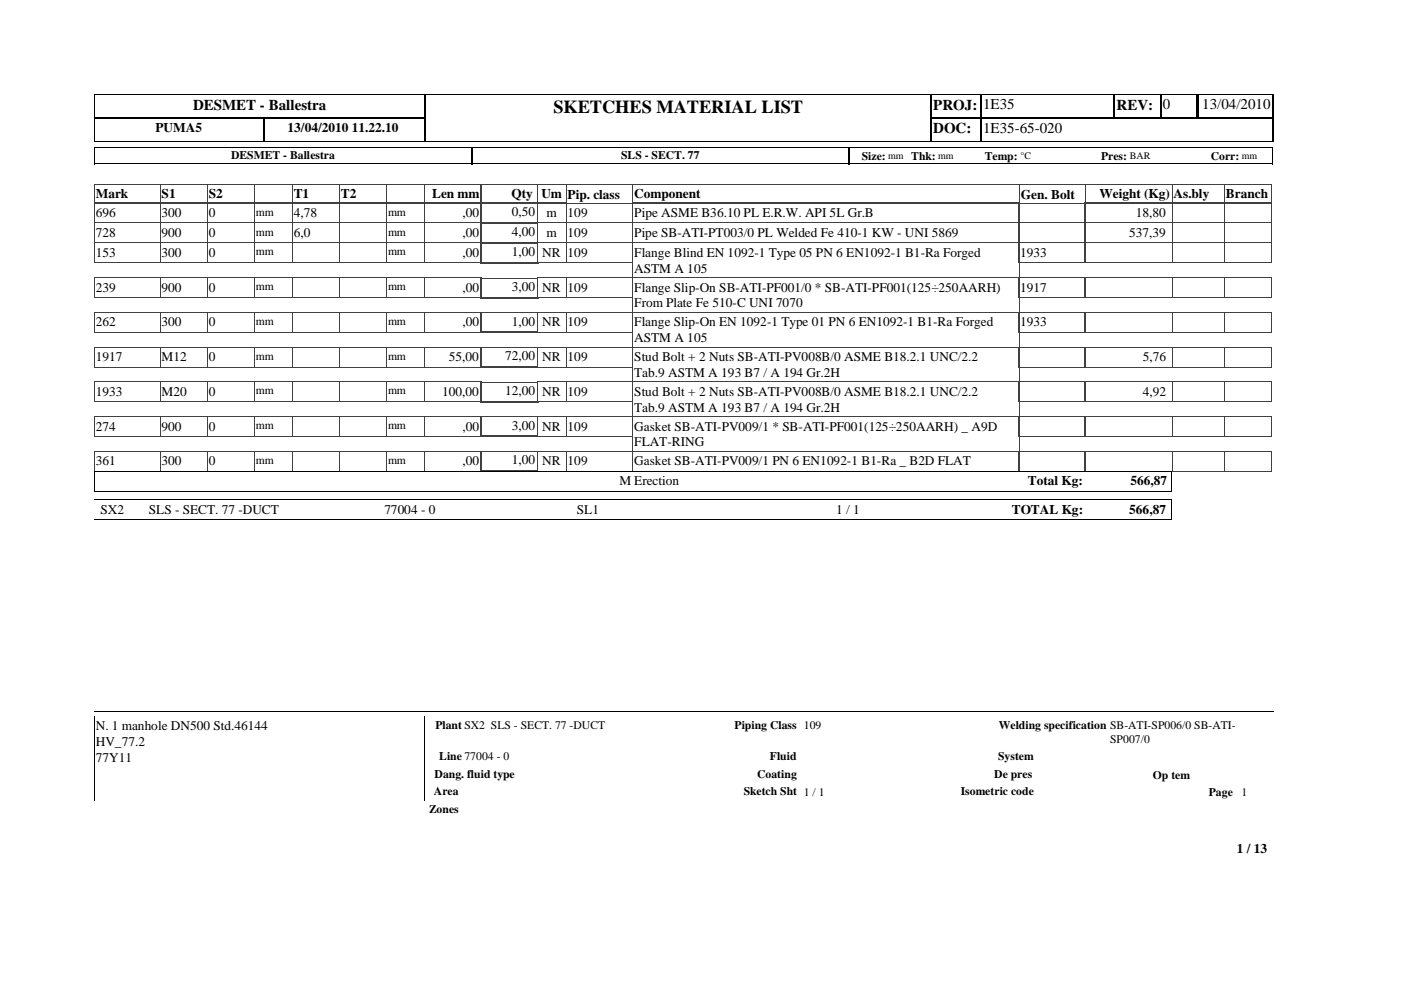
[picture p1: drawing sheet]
<svg xmlns="http://www.w3.org/2000/svg" width="297mm" height="210mm" viewBox="0 0 297 210" stroke-linecap="round" stroke-linejoin="round" font-family="sans-serif">
<defs><g id="words">
<text font-size="3.9" x="117.3" y="23.9">SKETCHES MATERIAL LIST</text>
<g font-size="3.2">
<text x="40.9" y="23.2">DESMET - Ballestra</text>
<text x="197.9" y="23.2">PROJ:</text>
<text x="208.4" y="23.2">1E35</text>
<text x="236.7" y="23.2">REV:</text>
<text x="246.5" y="23.2">0</text>
<text x="254.9" y="23.2">13/04/2010</text>
<text x="197.9" y="28.3">DOC:</text>
<text x="208.4" y="28.2">1E35-65-020</text>
</g>
<g font-size="2.8">
<text x="33" y="28">PUMA5</text>
<text x="61" y="28">13/04/2010 11.22.10</text>
<text x="20.3" y="42.1">Mark</text>
<text x="20.3" y="46">696</text>
<text x="34.3" y="46">300</text>
<text x="34.3" y="42.1">S1</text>
<text x="44.3" y="42.1">S2</text>
<text x="44.3" y="46">0</text>
<text x="62.3" y="42.1">T1</text>
<text x="62.3" y="46">4,78</text>
<text x="72.3" y="42.1">T2</text>
<text x="91.6" y="42.1">Len mm</text>
<text x="98.1" y="46">,00</text>
<text x="108.5" y="42.1">Qty</text>
<text x="108.5" y="45.8">0,50</text>
<text x="114.8" y="42.1">Um</text>
<text x="115.8" y="46">m</text>
<text x="120.4" y="42.1">Pip. class</text>
<text x="120.4" y="46">109</text>
<text x="134.5" y="42.1">Component</text>
<text x="134.5" y="46">Pipe ASME B36.10 PL E.R.W. API 5L Gr.B</text>
<text x="216.5" y="42.1">Gen. Bolt</text>
<text x="233.1" y="42.1">Weight (Kg)</text>
<text x="240.8" y="46">18,80</text>
<text x="248.8" y="42.1">As.bly</text>
<text x="259.9" y="42.1">Branch</text>
<text x="20.3" y="50.3">728</text>
<text x="34.3" y="50.3">900</text>
<text x="44.3" y="50.3">0</text>
<text x="62.3" y="50.3">6,0</text>
<text x="98.1" y="50.3">,00</text>
<text x="108.5" y="50.1">4,00</text>
<text x="115.8" y="50.3">m</text>
<text x="120.4" y="50.3">109</text>
<text x="134.5" y="50.3">Pipe SB-ATI-PT003/0 PL Welded Fe 410-1 KW - UNI 5869</text>
<text x="239.4" y="50.3">537,39</text>
<text x="20.3" y="54.5">153</text>
<text x="34.3" y="54.5">300</text>
<text x="44.3" y="54.5">0</text>
<text x="98.1" y="54.5">,00</text>
<text x="108.5" y="54.3">1,00</text>
<text x="115" y="54.5">NR</text>
<text x="120.4" y="54.5">109</text>
<text x="134.5" y="54.5">Flange Blind EN 1092-1 Type 05 PN 6 EN1092-1 B1-Ra Forged</text>
<text x="134.5" y="57.8">ASTM A 105</text>
<text x="216.3" y="54.5">1933</text>
<text x="20.3" y="61.9">239</text>
<text x="34.3" y="61.9">900</text>
<text x="44.3" y="61.9">0</text>
<text x="98.1" y="61.9">,00</text>
<text x="108.5" y="61.7">3,00</text>
<text x="115" y="61.9">NR</text>
<text x="120.4" y="61.9">109</text>
<text x="134.5" y="61.9">Flange Slip-On SB-ATI-PF001/0 * SB-ATI-PF001(125÷250AARH)</text>
<text x="134.5" y="65.2">From Plate Fe 510-C UNI 7070</text>
<text x="216.3" y="61.9">1917</text>
<text x="20.3" y="69.2">262</text>
<text x="34.3" y="69.2">300</text>
<text x="44.3" y="69.2">0</text>
<text x="98.1" y="69.2">,00</text>
<text x="108.5" y="69">1,00</text>
<text x="115" y="69.2">NR</text>
<text x="120.4" y="69.2">109</text>
<text x="134.5" y="69.2">Flange Slip-On EN 1092-1 Type 01 PN 6 EN1092-1 B1-Ra Forged</text>
<text x="216.3" y="69.2">1933</text>
<text x="20.3" y="76.6">1917</text>
<text x="34.3" y="76.6">M12</text>
<text x="44.3" y="76.6">0</text>
<text x="95.2" y="76.6">55,00</text>
<text x="107.1" y="76.4">72,00</text>
<text x="115" y="76.6">NR</text>
<text x="120.4" y="76.6">109</text>
<text x="134.5" y="72.5">ASTM A 105</text>
<text x="134.5" y="76.6">Stud Bolt + 2 Nuts SB-ATI-PV008B/0 ASME B18.2.1 UNC/2.2</text>
<text x="242.3" y="76.6">5,76</text>
<text x="20.3" y="83.9">1933</text>
<text x="34.3" y="83.9">M20</text>
<text x="44.3" y="83.9">0</text>
<text x="93.7" y="83.9">100,00</text>
<text x="107.1" y="83.7">12,00</text>
<text x="115" y="83.9">NR</text>
<text x="120.4" y="83.9">109</text>
<text x="134.5" y="79.9">Tab.9 ASTM A 193 B7 / A 194 Gr.2H</text>
<text x="134.5" y="83.9">Stud Bolt + 2 Nuts SB-ATI-PV008B/0 ASME B18.2.1 UNC/2.2</text>
<text x="242.3" y="83.9">4,92</text>
<text x="134.5" y="87.2">Tab.9 ASTM A 193 B7 / A 194 Gr.2H</text>
<text x="20.3" y="91.3">274</text>
<text x="34.3" y="91.3">900</text>
<text x="44.3" y="91.3">0</text>
<text x="98.1" y="91.3">,00</text>
<text x="108.5" y="91.1">3,00</text>
<text x="115" y="91.3">NR</text>
<text x="120.4" y="91.3">109</text>
<text x="134.5" y="91.3">Gasket SB-ATI-PV009/1 * SB-ATI-PF001(125÷250AARH) _ A9D</text>
<text x="134.5" y="94.6">FLAT-RING</text>
<text x="20.3" y="98.6">361</text>
<text x="34.3" y="98.6">300</text>
<text x="44.3" y="98.6">0</text>
<text x="98.1" y="98.6">,00</text>
<text x="108.5" y="98.4">1,00</text>
<text x="115" y="98.6">NR</text>
<text x="120.4" y="98.6">109</text>
<text x="134.5" y="98.6">Gasket SB-ATI-PV009/1 PN 6 EN1092-1 B1-Ra _ B2D FLAT</text>
<text x="131.3" y="102.9">M Erection</text>
<text x="217.9" y="102.9">Total Kg:</text>
<text x="239.7" y="102.9">566,87</text>
<text x="21.3" y="108.9">SX2</text>
<text x="31.6" y="108.9">SLS - SECT. 77 -DUCT</text>
<text x="81.5" y="108.9">77004 - 0</text>
<text x="122.3" y="108.9">SL1</text>
<text x="177.3" y="108.9">1 / 1</text>
<text x="214.5" y="108.9">TOTAL Kg:</text>
<text x="239.4" y="108.9">566,87</text>
<text x="20.3" y="154.9">N. 1 manhole DN500 Std.46144</text>
<text x="20.3" y="158.2">HV_77.2</text>
<text x="20.3" y="161.5">77Y11</text>
<text x="262.3" y="180.8">1 / 13</text>
</g>
<g font-size="2.5">
<text x="49" y="33.7">DESMET - Ballestra</text>
<text x="131.7" y="33.7">SLS - SECT. 77</text>
<text x="182.7" y="33.9">Size:</text>
<text x="193.2" y="33.9">Thk:</text>
<text x="208.8" y="33.9">Temp:</text>
<text x="233.5" y="33.9">Pres:</text>
<text x="256.7" y="33.9">Corr:</text>
<text x="54.3" y="45.7">mm</text>
<text x="82.3" y="45.7">mm</text>
<text x="54.3" y="49.9">mm</text>
<text x="82.3" y="49.9">mm</text>
<text x="54.3" y="54.2">mm</text>
<text x="82.3" y="54.2">mm</text>
<text x="54.3" y="61.5">mm</text>
<text x="82.3" y="61.5">mm</text>
<text x="54.3" y="68.9">mm</text>
<text x="82.3" y="68.9">mm</text>
<text x="54.3" y="76.2">mm</text>
<text x="82.3" y="76.2">mm</text>
<text x="54.3" y="83.6">mm</text>
<text x="82.3" y="83.6">mm</text>
<text x="54.3" y="91">mm</text>
<text x="82.3" y="91">mm</text>
<text x="54.3" y="98.3">mm</text>
<text x="82.3" y="98.3">mm</text>
<text x="92.3" y="154.6">Plant SX2 SLS - SECT. 77 -DUCT</text>
<text x="155.7" y="154.6">Piping Class 109</text>
<text x="211.8" y="154.6">Welding specification SB-ATI-SP006/0 SB-ATI-</text>
<text x="93.1" y="161.2">Line 77004 - 0</text>
<text x="163.2" y="161.2">Fluid</text>
<text x="211.6" y="161.2">System</text>
<text x="235.4" y="157.5">SP007/0</text>
<text x="92.2" y="164.9">Dang. fluid type</text>
<text x="160.5" y="164.9">Coating</text>
<text x="210.8" y="164.9">De pres</text>
<text x="244.5" y="165.1">Op tem</text>
<text x="91" y="172.3">Zones</text>
<text x="92" y="168.6">Area</text>
<text x="157.7" y="168.6">Sketch Sht 1 / 1</text>
<text x="203.7" y="168.6">Isometric code</text>
<text x="256.3" y="168.8">Page</text>
<text x="263.2" y="168.7">1</text>
</g>
<g font-size="2.1">
<text x="188.3" y="33.7">mm</text>
<text x="198.9" y="33.7">mm</text>
<text x="216.4" y="33.7">°C</text>
<text x="239.6" y="33.7">BAR</text>
<text x="263.3" y="33.7">mm</text>
</g>
</g></defs>
<g fill="none" stroke="#404040" stroke-width=".21">
<path d="M20 39h70M20 39v4M34 39v4M43.9 39v4M54 39v4M62 39v4M72 39v4M82 39v4M90 39v4M101.9 39h12.2v4h-12.2zM134.2 39h81.9v4h-81.9M134.2 39v4.1l-14.2-.1v-3.9h14.2"/>
<path d="M248.5 39h21.2v4h-21.2zM259.6 39v4M20 43h70"/>
</g>
<path d="M113.9 39h6.1v4h-6.1z" fill="#fff"/>
<path d="M90 39h12v4h-12zM113.9 39h6.2l-.1 4h-6.1zM216.2 39.1h13.9v4l-13.9-.1zM248.5 39v4M248.5 39h-18.5v4h18.5" fill="none" stroke="#404040" stroke-width=".21"/>
<path d="M20 31.2h249.9M20 34.8h249.9M20 30h70.3M20 20.1h70.3M20.1 20v10.1M20.1 31.1v3.8M197.2 30h72.9M197.2 20.1h72.9M269.9 31.1v3.8" fill="none" stroke="#000" stroke-width=".21"/>
<path d="M20 25h70.3M55.9 24.9v5.2M90.1 20v5.2M100 31.1v3.8M180 31.1v3.8M197.2 25.1h72.9M197.4 20v10.1M208 20v10.1M246 20v5.2M254 20v5.2" fill="none" stroke="#000" stroke-width=".36"/>
<path d="M20 25.1h70.3M90.1 24.9v5.2M236.3 20v5.2M253.8 20v5.2" fill="none" stroke="#000" stroke-width=".34"/>
<path d="M269.9 20v10.1" fill="none" stroke="#000" stroke-width=".25"/>
<path d="M90.3 20.2h107v9.7h-107z" fill="#fff"/>
<path d="M89.9 20.1h107.8M89.9 30h107.8" fill="none" stroke="#000" stroke-width=".21"/>
<path d="M197.5 20v10.1" fill="none" stroke="#000" stroke-width=".36"/>
<path d="M90.1 20v10.1" fill="none" stroke="#000" stroke-width=".34"/>
<g fill="none" stroke="#404040" stroke-width=".21">
<path d="M20 43h82v4.3h-82M20 43v4.3M34 43v4.3M43.9 43v4.3M54 43v4.3M62 43v4.3M72 43v4.3M82 43v4.3M90 43v4.3M101.8 43.1h12.5M101.8 47.2h12.5M120 43h96.1v4.3h-96.1z"/>
<path d="M134.2 43v4.3M230 43h39.7v4.3h-39.7zM248.5 43v4.3M259.6 43v4.3"/>
</g>
<path d="M102 43v4.3M114.1 43v4.3" fill="none" stroke="#404040" stroke-width=".36"/>
<path d="M113.9 43.1h6.1v4.2h-6.1z" fill="#fff"/>
<g fill="none" stroke="#404040" stroke-width=".21">
<path d="M20 47.3h82v4.2h-82M20 47.3v4.2M34 47.3v4.2M43.9 47.3v4.2M54 47.3v4.2M62 47.3v4.2M72 47.3v4.2M82 47.3v4.2M90 47.3v4.2M101.8 47.3h12.5M101.8 51.4h12.5M134.2 47.3v4.2"/>
<path d="M216.1 47.3v4.2h-96.1l.1-8.5h-6.2v4.3h116.1l-.1-4.3h-13.9v4.3M230 47.3h39.7v4.2h-39.7zM248.5 47.3v4.2M259.6 47.3v4.2"/>
</g>
<path d="M102 47.3v4.2M114.1 47.3v4.2" fill="none" stroke="#404040" stroke-width=".36"/>
<path d="M113.9 47.3h6.1v4.2h-6.1z" fill="#fff"/>
<g fill="none" stroke="#404040" stroke-width=".21">
<path d="M20 51.5h82v4.3l-82-.1M20 51.5v4.3M34 51.5v4.3M43.9 51.5v4.3M54 51.5v4.3M62 51.5v4.3M72 51.5v4.3M82 51.5v4.3M90 51.5v4.3M101.8 51.6h12.5M134.2 51.5v7.3M216 51.5v-4.2h13.9l.1 4.2h-116.1v-4.2h6.2l-.1 8.5 14.2-.1"/>
<path d="M216.1 51.5v7.3M230 51.5h39.7v4.3l-39.7-.1zM248.5 51.5v4.3M259.6 51.5v4.3"/>
</g>
<path d="M102 51.5v4.4M114.1 51.5v4.4" fill="none" stroke="#404040" stroke-width=".36"/>
<path d="M101.8 55.7h12.5" fill="none" stroke="#404040" stroke-width=".34"/>
<path d="M113.9 51.5h6.1v4.2h-6.1z" fill="#fff"/>
<g fill="none" stroke="#404040" stroke-width=".21">
<path d="M20 58.9h82v4.2h-82M20 58.9v4.2M34 58.9v4.2M43.9 58.9v4.2M54 58.9v4.2M62 58.9v4.2M72 58.9v4.2M82 58.9v4.2M90 58.9v4.2M101.8 59h12.5M113.9 51.5h6.2l-.1 4.3-6.1-.1zM134.2 58.9v7.3"/>
<path d="M216 51.5h14l-.1 4.3-13.9-.1zM230 58.9h39.7v4.2h-39.7zM248.5 58.9v4.2M259.6 58.9v4.2M134.2 66.2h81.9M134.2 63.1h-14.2v-4.2h96.1v7.3"/>
</g>
<path d="M102 58.9v4.4M114.1 58.9v4.4M101.8 63.1h12.5" fill="none" stroke="#404040" stroke-width=".36"/>
<path d="M113.9 58.9h6.1v4.2h-6.1z" fill="#fff"/>
<g fill="none" stroke="#404040" stroke-width=".21">
<path d="M113.9 58.9h6.2l-.1 4.2h-6.1zM216 58.9h14l-.1 4.2h-13.9zM20 66.2h82v4.3h-82M20 66.2v4.3M34 66.2v4.3M43.9 66.2v4.3M54 66.2v4.3M62 66.2v4.3M72 66.2v4.3M82 66.2v4.3M90 66.2v4.3M101.8 66.3h12.5"/>
<path d="M134.2 66.2v7.4M134.2 70.5h-14.2v-4.3h96.1v7.4M230 66.2h39.7v4.3h-39.7zM248.5 66.2v4.3M259.6 66.2v4.3"/>
</g>
<path d="M102 66.2v4.4M114.1 66.2v4.4" fill="none" stroke="#404040" stroke-width=".36"/>
<path d="M101.8 70.4h12.5" fill="none" stroke="#404040" stroke-width=".34"/>
<path d="M113.9 66.2h6.1v4.2h-6.1z" fill="#fff"/>
<g fill="none" stroke="#404040" stroke-width=".21">
<path d="M20 73.6h82v4.2h-82M20 73.6v4.2M34 73.6v4.2M43.9 73.6v4.2M54 73.6v4.2M62 73.6v4.2M72 73.6v4.2M82 73.6v4.2M90 73.6v4.2M101.8 73.7h12.5M113.9 66.2h6.2l-.1 4.3h-6.1zM134.2 73.6v7.3"/>
<path d="M134.2 77.8h-14.2v-4.2h96.1v7.3h-81.9M216 66.2h14l-.1 4.3h-13.9zM230 73.6h39.7v4.2h-39.7zM248.5 73.6v4.2M259.6 73.6v4.2"/>
</g>
<path d="M101.8 77.8h12.5M102 73.6v4.4M114.1 73.6v4.4" fill="none" stroke="#404040" stroke-width=".36"/>
<path d="M113.9 73.6h6.1v4.2h-6.1z" fill="#fff"/>
<g fill="none" stroke="#404040" stroke-width=".21">
<path d="M113.9 73.6h6.2l-.1 4.2h-6.1zM216 73.6h14l-.1 4.2h-13.9zM20 80.9h82v4.3h-82M20 80.9v4.3M34 80.9v4.3M43.9 80.9v4.3M54 80.9v4.3M62 80.9v4.3M72 80.9v4.3M82 80.9v4.3M90 80.9v4.3M101.8 81h12.5"/>
<path d="M134.2 80.9v7.4M134.2 85.2h-14.2v-4.3h96.1v7.4M230 80.9h39.7v4.3h-39.7zM248.5 80.9v4.3M259.6 80.9v4.3"/>
</g>
<path d="M102 80.9v4.4M114.1 80.9v4.4" fill="none" stroke="#404040" stroke-width=".36"/>
<path d="M101.8 85.2h12.5" fill="none" stroke="#404040" stroke-width=".34"/>
<path d="M113.9 80.9h6.1v4.3h-6.1z" fill="#fff"/>
<g fill="none" stroke="#404040" stroke-width=".21">
<path d="M20 88.3h82v4.2h-82M20 88.3v4.2M34 88.3v4.2M43.9 88.3v4.2M54 88.3v4.2M62 88.3v4.2M72 88.3v4.2M82 88.3v4.2M90 88.3v4.2M101.8 88.4h12.5M113.9 80.9h6.2l-.1 4.3h-6.1zM134.2 95.6h81.9"/>
<path d="M134.2 88.3v7.4M134.2 92.5h-14.2v-4.2h96.1v7.4M216 80.9h14l-.1 4.3h-13.9zM230 88.3h39.7v4.2h-39.7zM248.5 88.3v4.2M259.6 88.3v4.2"/>
</g>
<path d="M101.8 92.5h12.5M102 88.3v4.4M114.1 88.3v4.4" fill="none" stroke="#404040" stroke-width=".36"/>
<path d="M113.9 88.3h6.1v4.2h-6.1z" fill="#fff"/>
<g fill="none" stroke="#404040" stroke-width=".21">
<path d="M20 95.6h82v4.3h-82M20 95.6v4.3M34 95.6v4.3M43.9 95.6v4.3M54 95.6v4.3M62 95.6v4.3M72 95.6v4.3M82 95.6v4.3M90 95.6v4.3M101.8 95.7h12.5M101.8 99.8h12.5M113.9 88.3h6.2l-.1 4.2h-6.1z"/>
<path d="M120 95.6h96.1v4.3h-96.1zM134.2 95.6v4.3M216 88.3h14l-.1 4.2h-13.9zM230 95.6h39.7v4.3h-39.7zM248.5 95.6v4.3M259.6 95.6v4.3"/>
</g>
<path d="M102 95.6v4.3M114.1 95.6v4.3" fill="none" stroke="#404040" stroke-width=".36"/>
<path d="M113.9 95.7h6.1v4.2h-6.1z" fill="#fff"/>
<path d="M113.9 95.6h6.2l-.1 4.3h-6.1zM216 95.6h14l-.1 4.3h-13.9z" fill="none" stroke="#404040" stroke-width=".21"/>
<path d="M20 99.9h228.3v4.2h-228.3M20 99.9v4.2" fill="none" stroke="#000" stroke-width=".21"/>
<path d="M189 105.9h23.8v4.2h-23.8z" fill="#fff"/>
<path d="M20 105.9h228.3M248.3 105.9v4.3l-228.3-.1M20 150.9h250" fill="none" stroke="#000" stroke-width=".21"/>
<path d="M20 151.9h70v18h-70z" fill="#fff"/>
<path d="M20 151.9v18M90.1 151.9v18" fill="none" stroke="#000" stroke-width=".21"/>
<use href="#words"/>
</svg>
